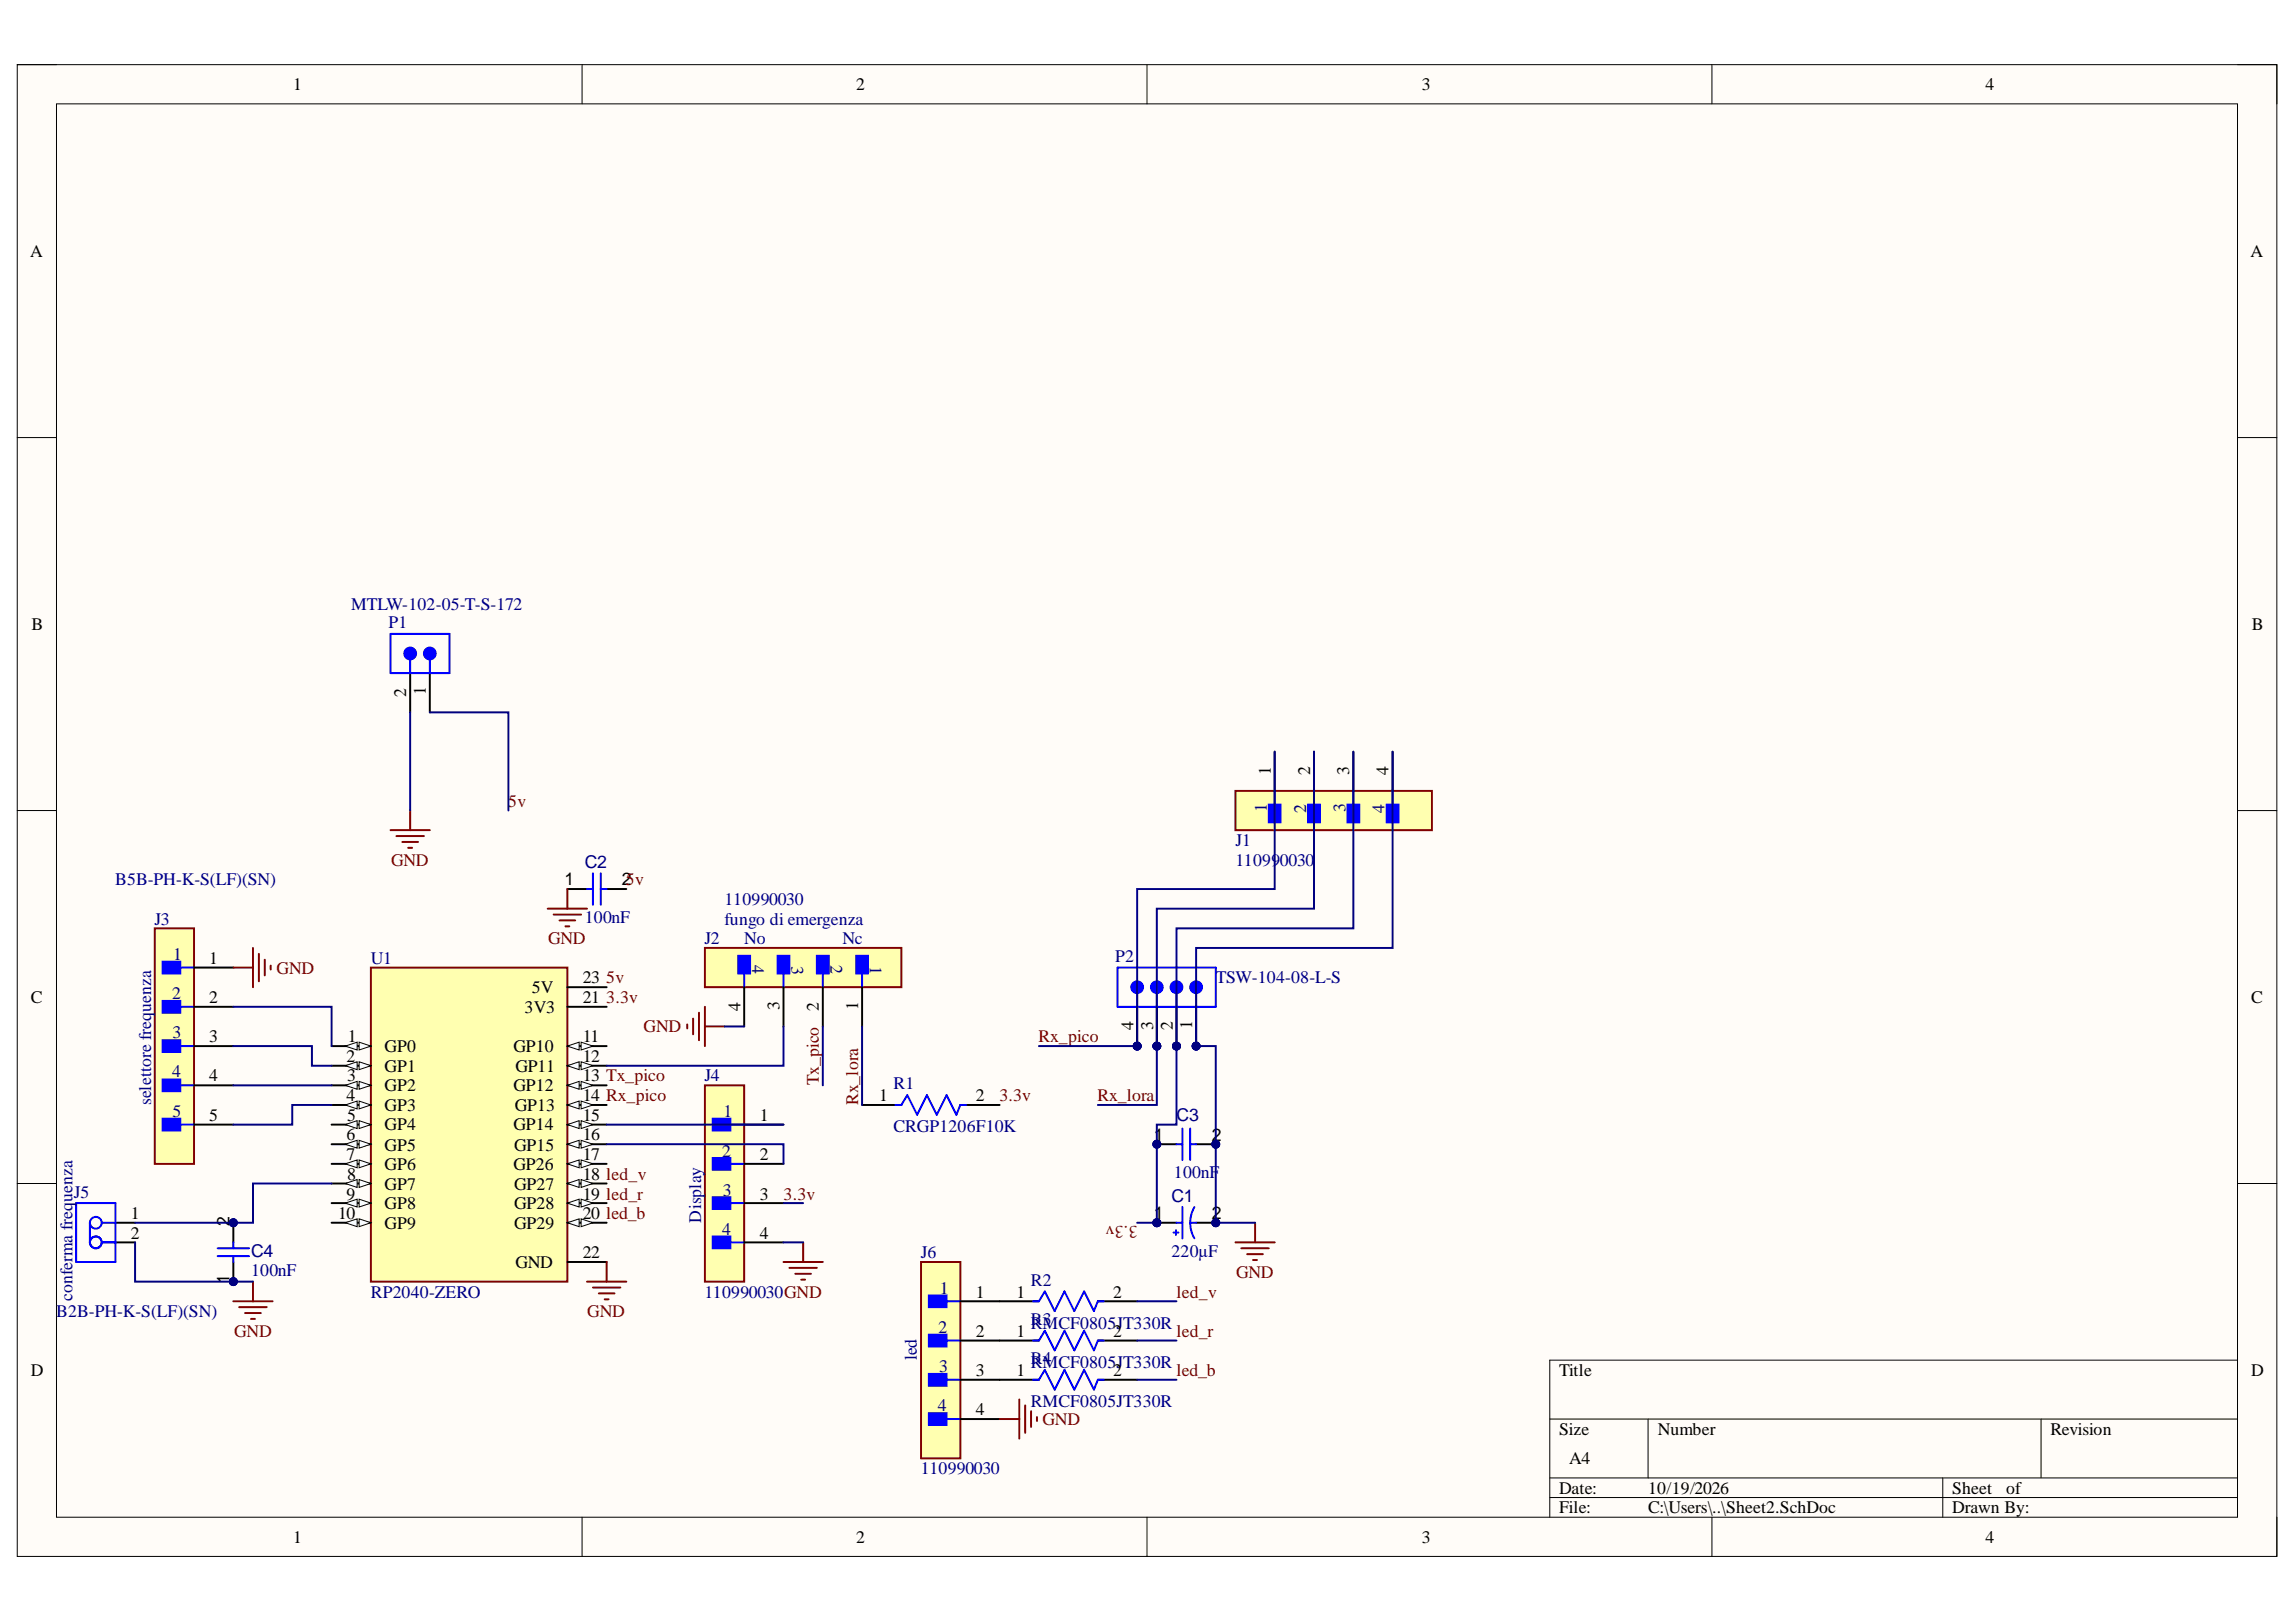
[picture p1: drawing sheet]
<svg xmlns="http://www.w3.org/2000/svg" width="297mm" height="210mm" viewBox="0 0 297 210" stroke-linecap="round" stroke-linejoin="round" font-family="sans-serif">
<defs><g id="words">
<g font-size="2.3">
<text x="37.9" y="11.7">1</text>
<text x="110.8" y="11.7">2</text>
<text x="183.9" y="11.7">3</text>
<text x="256.9" y="11.7">4</text>
<text x="3.9" y="33.3">A</text>
<text x="291.2" y="33.3">A</text>
<text x="4.1" y="81.5">B</text>
<text x="291.3" y="81.5">B</text>
<text x="55.1" y="90" transform="rotate(-90 55.1 90)">1</text>
<text x="52.5" y="90.2" transform="rotate(-90 52.5 90.2)">2</text>
<text x="164.4" y="100.3" transform="rotate(-90 164.4 100.3)">1</text>
<text x="169.5" y="100.3" transform="rotate(-90 169.5 100.3)">2</text>
<text x="174.6" y="100.3" transform="rotate(-90 174.6 100.3)">3</text>
<text x="179.6" y="100.3" transform="rotate(-90 179.6 100.3)">4</text>
<text x="73" y="114.6">1</text>
<text x="80.5" y="114.6">25v</text>
<text x="27.1" y="124.7">1</text>
<text x="4" y="129.8">C</text>
<text x="27.1" y="129.8">2</text>
<text x="67.9" y="131.1">3V3</text>
<text x="68.8" y="128.5">5V</text>
<text x="75.4" y="127.3">23</text>
<text x="75.4" y="129.8">21</text>
<text x="95.8" y="130.8" transform="rotate(-90 95.8 130.8)">4</text>
<text x="100.9" y="130.7" transform="rotate(-90 100.9 130.7)">3</text>
<text x="105.9" y="130.8" transform="rotate(-90 105.9 130.8)">2</text>
<text x="111" y="130.6" transform="rotate(-90 111 130.6)">1</text>
<text x="291.2" y="129.8">C</text>
<text x="27.1" y="134.9">3</text>
<text x="44.8" y="137.4">2</text>
<text x="45" y="134.9">1</text>
<text x="49.8" y="136.1">GP0</text>
<text x="66.4" y="136.1">GP10</text>
<text x="75.4" y="134.9">11</text>
<text x="75.4" y="137.4">12</text>
<text x="146.6" y="133.4" transform="rotate(-90 146.6 133.4)">4</text>
<text x="149.2" y="133.3" transform="rotate(-90 149.2 133.3)">3</text>
<text x="151.7" y="133.4" transform="rotate(-90 151.7 133.4)">2</text>
<text x="154.2" y="133.2" transform="rotate(-90 154.2 133.2)">1</text>
<text x="27.1" y="139.9">4</text>
<text x="44.8" y="142.5">4</text>
<text x="44.9" y="139.9">3</text>
<text x="49.8" y="138.7">GP1</text>
<text x="49.8" y="141.2">GP2</text>
<text x="49.8" y="143.8">GP3</text>
<text x="66.4" y="141.2">GP12</text>
<text x="66.6" y="143.8">GP13</text>
<text x="66.7" y="138.7">GP11</text>
<text x="75.4" y="139.9">13 Tx_pico</text>
<text x="75.4" y="142.5">14 Rx_pico</text>
<text x="113.7" y="142.5">1</text>
<text x="126.2" y="142.5">2</text>
<text x="27.1" y="145">5</text>
<text x="44.8" y="147.6">6</text>
<text x="44.9" y="145">5</text>
<text x="49.8" y="146.3">GP4</text>
<text x="49.8" y="148.9">GP5</text>
<text x="66.4" y="146.3">GP14</text>
<text x="66.5" y="148.9">GP15</text>
<text x="75.4" y="145">15</text>
<text x="75.4" y="147.6">16</text>
<text x="98.3" y="145">1</text>
<text x="149.3" y="147.6">1</text>
<text x="156.8" y="147.6">2</text>
<text x="44.8" y="150.2">7</text>
<text x="44.8" y="155.3">9</text>
<text x="44.9" y="152.7">8</text>
<text x="49.8" y="151.4">GP6</text>
<text x="49.8" y="154">GP7</text>
<text x="66.4" y="151.4">GP26</text>
<text x="66.5" y="154">GP27</text>
<text x="75.4" y="150.2">17</text>
<text x="75.4" y="152.7">18 led_v</text>
<text x="75.4" y="155.3">19 led_r</text>
<text x="98.3" y="150.2">2</text>
<text x="98.3" y="155.3">3</text>
<text x="16.9" y="160.3">2</text>
<text x="16.9" y="157.8">1</text>
<text x="29.7" y="158.7" transform="rotate(-90 29.7 158.7)">2</text>
<text x="43.7" y="157.8">10</text>
<text x="49.8" y="156.5">GP8</text>
<text x="49.8" y="159.1">GP9</text>
<text x="66.5" y="156.5">GP28</text>
<text x="66.5" y="159.1">GP29</text>
<text x="75.4" y="157.8">20 led_b</text>
<text x="98.3" y="160.3">4</text>
<text x="149.3" y="157.8">1</text>
<text x="156.8" y="157.8">2</text>
<text x="29.7" y="166.2" transform="rotate(-90 29.7 166.2)">1</text>
<text x="66.7" y="164.1">GND</text>
<text x="75.4" y="162.9">22</text>
<text x="126.2" y="167.9">1</text>
<text x="131.5" y="167.9">1</text>
<text x="144" y="167.9">2</text>
<text x="126.2" y="173">2</text>
<text x="131.5" y="173">1</text>
<text x="144" y="173">2</text>
<text x="4" y="178.1">D</text>
<text x="126.2" y="178.1">3</text>
<text x="131.5" y="178.1">1</text>
<text x="144" y="178.1">2</text>
<text x="201.7" y="178.1">Title</text>
<text x="291.2" y="178.1">D</text>
<text x="126.2" y="183.2">4</text>
<text x="201.7" y="185.7">Size</text>
<text x="214.5" y="185.7">Number</text>
<text x="265.3" y="185.7">Revision</text>
<text x="203" y="189.5">A4</text>
<text x="201.7" y="193.3">Date:</text>
<text x="201.7" y="195.8">File:</text>
<text x="213.2" y="193.3">10/19/2026</text>
<text x="213.2" y="195.8">C:\Users\..\Sheet2.SchDoc</text>
<text x="252.6" y="193.3">Sheet</text>
<text x="252.6" y="195.8">Drawn By:</text>
<text x="259.5" y="193.3">of</text>
<text x="37.9" y="199.6">1</text>
<text x="110.8" y="199.6">2</text>
<text x="183.9" y="199.6">3</text>
<text x="256.9" y="199.6">4</text>
</g>
<g font-size="2.3" fill="#000080">
<text x="45.4" y="79">MTLW-102-05-T-S-172</text>
<text x="50.3" y="81.3">P1</text>
<text x="163.9" y="105" transform="rotate(-90 163.9 105)">1</text>
<text x="169" y="105.2" transform="rotate(-90 169 105.2)">2</text>
<text x="174" y="105.1" transform="rotate(-90 174 105.1)">3</text>
<text x="179.1" y="105.2" transform="rotate(-90 179.1 105.2)">4</text>
<text x="75.6" y="112.3">C2</text>
<text x="159.8" y="109.5">J1</text>
<text x="159.8" y="112">110990030</text>
<text x="14.9" y="114.6">B5B-PH-K-S(LF)(SN)</text>
<text x="20" y="119.7">J3</text>
<text x="75.6" y="119.4">100nF</text>
<text x="93.8" y="117.1">110990030</text>
<text x="93.8" y="119.7">fungo di emergenza</text>
<text x="22.4" y="124.2">1</text>
<text x="48" y="124.7">U1</text>
<text x="91.1" y="122.2">J2</text>
<text x="96.3" y="122.2">No</text>
<text x="97.3" y="124.9" transform="rotate(90 97.3 124.9)">4</text>
<text x="102.4" y="125" transform="rotate(90 102.4 125)">3</text>
<text x="107.5" y="124.9" transform="rotate(90 107.5 124.9)">2</text>
<text x="109" y="122.2">Nc</text>
<text x="112.5" y="125.1" transform="rotate(90 112.5 125.1)">1</text>
<text x="144.3" y="124.5">P2</text>
<text x="22.3" y="129.3">2</text>
<text x="157.3" y="127.3">TSW-104-08-L-S</text>
<text x="22.3" y="134.4">3</text>
<text x="19.5" y="143" transform="rotate(-90 19.5 143)">selettore frequenza</text>
<text x="22.3" y="139.4">4</text>
<text x="91.1" y="139.9">J4</text>
<text x="115.6" y="141">R1</text>
<text x="22.3" y="144.5">5</text>
<text x="93.4" y="149.7">2</text>
<text x="93.6" y="144.5">1</text>
<text x="115.6" y="146.5">CRGP1206F10K</text>
<text x="152.2" y="145.1">C3</text>
<text x="9.6" y="155">J5</text>
<text x="93.5" y="154.7">3</text>
<text x="151.5" y="155.5">C1</text>
<text x="151.9" y="152.5">100nF</text>
<text x="90.7" y="158.2" transform="rotate(-90 90.7 158.2)">Display</text>
<text x="93.4" y="159.8">4</text>
<text x="32.5" y="165.1">100nF</text>
<text x="32.5" y="162.6">C4</text>
<text x="48" y="167.9">RP2040-ZERO</text>
<text x="91.1" y="167.9">110990030GND</text>
<text x="119.1" y="162.9">J6</text>
<text x="121.6" y="167.4">1</text>
<text x="133.4" y="166.4">R2</text>
<text x="151.5" y="162.6">220µF</text>
<text x="7.3" y="170.5">B2B-PH-K-S(LF)(SN)</text>
<text x="9.4" y="168.4" transform="rotate(-90 9.4 168.4)">conferma frequenza</text>
<text x="121.4" y="172.5">2</text>
<text x="133.4" y="172">RMCF0805JT330R</text>
<text x="133.4" y="171.5">R3</text>
<text x="118.6" y="176.1" transform="rotate(-90 118.6 176.1)">led</text>
<text x="121.5" y="177.6">3</text>
<text x="133.4" y="177.1">RMCF0805JT330R</text>
<text x="133.4" y="176.6">R4</text>
<text x="121.3" y="182.6">4</text>
<text x="133.4" y="182.1">RMCF0805JT330R</text>
<text x="119.1" y="190.8">110990030</text>
</g>
<g font-size="2.3" fill="#800000">
<text x="65.7" y="104.4">5v</text>
<text x="50.6" y="112">GND</text>
<text x="35.8" y="126">GND</text>
<text x="70.9" y="122.2">GND</text>
<text x="78.4" y="127.3">5v</text>
<text x="78.4" y="129.8">3.3v</text>
<text x="83.3" y="133.6">GND</text>
<text x="134.4" y="134.9">Rx_pico</text>
<text x="105.9" y="140.5" transform="rotate(-90 105.9 140.5)">Tx_pico</text>
<text x="111" y="143" transform="rotate(-90 111 143)">Rx_lora</text>
<text x="129.3" y="142.5">3.3v</text>
<text x="142" y="142.5">Rx_lora</text>
<text x="101.4" y="155.3">3.3v</text>
<text x="147.1" y="158.7" transform="rotate(-180 147.1 158.7)">3.3v</text>
<text x="152.2" y="167.9">led_v</text>
<text x="159.9" y="165.4">GND</text>
<text x="30.3" y="173">GND</text>
<text x="76" y="170.5">GND</text>
<text x="152.2" y="173">led_r</text>
<text x="152.2" y="178.1">led_b</text>
<text x="134.9" y="184.4">GND</text>
</g>
</g></defs>
<path d="M2.2 8.4h292.4v193h-292.4z" fill-rule="evenodd" fill="#fffcf8"/>
<path d="M2.2 8.4h292.4v193h-292.4z" fill="none" stroke="#000" stroke-width=".13"/>
<path d="M7.3 13.4h282.2v182.9h-282.2z" fill-rule="evenodd" fill="#fffcf8"/>
<g fill="none" stroke="#000" stroke-width=".13">
<path d="M2.2 8.4h5.1M7.3 13.4h282.2v182.9h-282.2zM75.3 8.4v5M148.4 8.4v5M221.5 8.4v5M289.5 8.4h5.1v5M2.2 56.6h5.1M289.5 56.6h5.1M2.2 104.9h5.1M289.5 104.9h5.1M2.2 153.2h5.1M289.5 153.2h5.1"/>
<path d="M289.5 176h-89v20.3M75.3 196.3v5.1M148.4 196.3v5.1M200.5 183.6h89M200.5 191.3h89M200.5 193.8h89M213.2 183.6v7.7M221.5 196.3v5.1M251.3 191.3v5M264.1 183.6v7.7M294.6 196.3v5.1"/>
</g>
<path d="M48 125.2h25.4v40.7h-25.4z" fill-rule="evenodd" fill="#ffffb0"/>
<path d="M48 125.2h25.4v40.7h-25.4z" fill="none" stroke="#800000" stroke-width=".25"/>
<path d="M42.9 135.4h5.1" fill="none" stroke="#000" stroke-width=".25"/>
<path d="M46.5 134.9l1.5 .5-1.5 .5z" fill="#f8fcff"/>
<path d="M46.5 134.9l1.5 .5-1.5 .5z" fill="none" stroke="#000" stroke-width=".13"/>
<path d="M44.7 135.4l1.5-.5v1z" fill="#f8fcff"/>
<path d="M44.7 135.4l1.5-.5v1z" fill="none" stroke="#000" stroke-width=".13"/>
<path d="M42.9 137.9h5.1" fill="none" stroke="#000" stroke-width=".25"/>
<path d="M46.5 137.4l1.5 .5-1.5 .5z" fill="#f8fcff"/>
<path d="M46.5 137.4l1.5 .5-1.5 .5z" fill="none" stroke="#000" stroke-width=".13"/>
<path d="M44.7 137.9l1.5-.5v1z" fill="#f8fcff"/>
<path d="M44.7 137.9l1.5-.5v1z" fill="none" stroke="#000" stroke-width=".13"/>
<path d="M42.9 140.5h5.1" fill="none" stroke="#000" stroke-width=".25"/>
<path d="M46.5 139.9l1.5 .6-1.5 .5z" fill="#f8fcff"/>
<path d="M46.5 139.9l1.5 .6-1.5 .5z" fill="none" stroke="#000" stroke-width=".13"/>
<path d="M44.7 140.5l1.5-.6v1.1z" fill="#f8fcff"/>
<path d="M44.7 140.5l1.5-.6v1.1z" fill="none" stroke="#000" stroke-width=".13"/>
<path d="M42.9 143h5.1" fill="none" stroke="#000" stroke-width=".25"/>
<path d="M46.5 142.5l1.5 .5-1.5 .5z" fill="#f8fcff"/>
<path d="M46.5 142.5l1.5 .5-1.5 .5z" fill="none" stroke="#000" stroke-width=".13"/>
<path d="M44.7 143l1.5-.5v1z" fill="#f8fcff"/>
<path d="M44.7 143l1.5-.5v1z" fill="none" stroke="#000" stroke-width=".13"/>
<path d="M42.9 145.5h5.1" fill="none" stroke="#000" stroke-width=".25"/>
<path d="M46.5 145l1.5 .5-1.5 .5z" fill="#f8fcff"/>
<path d="M46.5 145l1.5 .5-1.5 .5z" fill="none" stroke="#000" stroke-width=".13"/>
<path d="M44.7 145.5l1.5-.5v1z" fill="#f8fcff"/>
<path d="M44.7 145.5l1.5-.5v1z" fill="none" stroke="#000" stroke-width=".13"/>
<path d="M42.9 148.1h5.1" fill="none" stroke="#000" stroke-width=".25"/>
<path d="M46.5 147.6l1.5 .5-1.5 .5z" fill="#f8fcff"/>
<path d="M46.5 147.6l1.5 .5-1.5 .5z" fill="none" stroke="#000" stroke-width=".13"/>
<path d="M44.7 148.1l1.5-.5v1z" fill="#f8fcff"/>
<path d="M44.7 148.1l1.5-.5v1z" fill="none" stroke="#000" stroke-width=".13"/>
<path d="M42.9 150.6h5.1" fill="none" stroke="#000" stroke-width=".25"/>
<path d="M46.5 150.1l1.5 .5-1.5 .5z" fill="#f8fcff"/>
<path d="M46.5 150.1l1.5 .5-1.5 .5z" fill="none" stroke="#000" stroke-width=".13"/>
<path d="M44.7 150.6l1.5-.5v1z" fill="#f8fcff"/>
<path d="M44.7 150.6l1.5-.5v1z" fill="none" stroke="#000" stroke-width=".13"/>
<path d="M42.9 153.2h5.1" fill="none" stroke="#000" stroke-width=".25"/>
<path d="M46.5 152.6l1.5 .6-1.5 .5z" fill="#f8fcff"/>
<path d="M46.5 152.6l1.5 .6-1.5 .5z" fill="none" stroke="#000" stroke-width=".13"/>
<path d="M44.7 153.2l1.5-.6v1.1z" fill="#f8fcff"/>
<path d="M44.7 153.2l1.5-.6v1.1z" fill="none" stroke="#000" stroke-width=".13"/>
<path d="M42.9 155.7h5.1" fill="none" stroke="#000" stroke-width=".25"/>
<path d="M46.5 155.2l1.5 .5-1.5 .5z" fill="#f8fcff"/>
<path d="M46.5 155.2l1.5 .5-1.5 .5z" fill="none" stroke="#000" stroke-width=".13"/>
<path d="M44.7 155.7l1.5-.5v1z" fill="#f8fcff"/>
<path d="M44.7 155.7l1.5-.5v1z" fill="none" stroke="#000" stroke-width=".13"/>
<path d="M42.9 158.2h5.1" fill="none" stroke="#000" stroke-width=".25"/>
<path d="M46.5 157.7l1.5 .5-1.5 .5z" fill="#f8fcff"/>
<path d="M46.5 157.7l1.5 .5-1.5 .5z" fill="none" stroke="#000" stroke-width=".13"/>
<path d="M44.7 158.2l1.5-.5v1z" fill="#f8fcff"/>
<path d="M44.7 158.2l1.5-.5v1z" fill="none" stroke="#000" stroke-width=".13"/>
<path d="M73.4 127.8h5.1M73.4 130.3h5.1M73.4 135.4h5.1" fill="none" stroke="#000" stroke-width=".25"/>
<path d="M73.4 135.4l1.5-.5v1z" fill="#f8fcff"/>
<path d="M73.4 135.4l1.5-.5v1z" fill="none" stroke="#000" stroke-width=".13"/>
<path d="M75.2 134.9l1.5 .5-1.5 .5z" fill="#f8fcff"/>
<path d="M75.2 134.9l1.5 .5-1.5 .5z" fill="none" stroke="#000" stroke-width=".13"/>
<path d="M73.4 137.9h5.1" fill="none" stroke="#000" stroke-width=".25"/>
<path d="M73.4 137.9l1.5-.5v1z" fill="#f8fcff"/>
<path d="M73.4 137.9l1.5-.5v1z" fill="none" stroke="#000" stroke-width=".13"/>
<path d="M75.2 137.4l1.5 .5-1.5 .5z" fill="#f8fcff"/>
<path d="M75.2 137.4l1.5 .5-1.5 .5z" fill="none" stroke="#000" stroke-width=".13"/>
<path d="M73.4 140.5h5.1" fill="none" stroke="#000" stroke-width=".25"/>
<path d="M73.4 140.5l1.5-.6v1.1z" fill="#f8fcff"/>
<path d="M73.4 140.5l1.5-.6v1.1z" fill="none" stroke="#000" stroke-width=".13"/>
<path d="M75.2 139.9l1.5 .6-1.5 .5z" fill="#f8fcff"/>
<path d="M75.2 139.9l1.5 .6-1.5 .5z" fill="none" stroke="#000" stroke-width=".13"/>
<path d="M73.4 143h5.1" fill="none" stroke="#000" stroke-width=".25"/>
<path d="M73.4 143l1.5-.5v1z" fill="#f8fcff"/>
<path d="M73.4 143l1.5-.5v1z" fill="none" stroke="#000" stroke-width=".13"/>
<path d="M75.2 142.5l1.5 .5-1.5 .5z" fill="#f8fcff"/>
<path d="M75.2 142.5l1.5 .5-1.5 .5z" fill="none" stroke="#000" stroke-width=".13"/>
<path d="M73.4 145.5h5.1" fill="none" stroke="#000" stroke-width=".25"/>
<path d="M73.4 145.5l1.5-.5v1z" fill="#f8fcff"/>
<path d="M73.4 145.5l1.5-.5v1z" fill="none" stroke="#000" stroke-width=".13"/>
<path d="M75.2 145l1.5 .5-1.5 .5z" fill="#f8fcff"/>
<path d="M75.2 145l1.5 .5-1.5 .5z" fill="none" stroke="#000" stroke-width=".13"/>
<path d="M73.4 148.1h5.1" fill="none" stroke="#000" stroke-width=".25"/>
<path d="M73.4 148.1l1.5-.5v1z" fill="#f8fcff"/>
<path d="M73.4 148.1l1.5-.5v1z" fill="none" stroke="#000" stroke-width=".13"/>
<path d="M75.2 147.6l1.5 .5-1.5 .5z" fill="#f8fcff"/>
<path d="M75.2 147.6l1.5 .5-1.5 .5z" fill="none" stroke="#000" stroke-width=".13"/>
<path d="M73.4 150.6h5.1" fill="none" stroke="#000" stroke-width=".25"/>
<path d="M73.4 150.6l1.5-.5v1z" fill="#f8fcff"/>
<path d="M73.4 150.6l1.5-.5v1z" fill="none" stroke="#000" stroke-width=".13"/>
<path d="M75.2 150.1l1.5 .5-1.5 .5z" fill="#f8fcff"/>
<path d="M75.2 150.1l1.5 .5-1.5 .5z" fill="none" stroke="#000" stroke-width=".13"/>
<path d="M73.4 153.2h5.1" fill="none" stroke="#000" stroke-width=".25"/>
<path d="M73.4 153.2l1.5-.6v1.1z" fill="#f8fcff"/>
<path d="M73.4 153.2l1.5-.6v1.1z" fill="none" stroke="#000" stroke-width=".13"/>
<path d="M75.2 152.6l1.5 .6-1.5 .5z" fill="#f8fcff"/>
<path d="M75.2 152.6l1.5 .6-1.5 .5z" fill="none" stroke="#000" stroke-width=".13"/>
<path d="M73.4 155.7h5.1" fill="none" stroke="#000" stroke-width=".25"/>
<path d="M73.4 155.7l1.5-.5v1z" fill="#f8fcff"/>
<path d="M73.4 155.7l1.5-.5v1z" fill="none" stroke="#000" stroke-width=".13"/>
<path d="M75.2 155.2l1.5 .5-1.5 .5z" fill="#f8fcff"/>
<path d="M75.2 155.2l1.5 .5-1.5 .5z" fill="none" stroke="#000" stroke-width=".13"/>
<path d="M73.4 158.2h5.1" fill="none" stroke="#000" stroke-width=".25"/>
<path d="M73.4 158.2l1.5-.5v1z" fill="#f8fcff"/>
<path d="M73.4 158.2l1.5-.5v1z" fill="none" stroke="#000" stroke-width=".13"/>
<path d="M75.2 157.7l1.5 .5-1.5 .5z" fill="#f8fcff"/>
<path d="M75.2 157.7l1.5 .5-1.5 .5z" fill="none" stroke="#000" stroke-width=".13"/>
<path d="M73.4 163.3h5.1" fill="none" stroke="#000" stroke-width=".25"/>
<circle cx="154.7" cy="135.4" r=".51" fill="#000080"/>
<circle cx="154.7" cy="135.4" r=".51" fill="none" stroke="#000080" stroke-width=".13"/>
<circle cx="152.2" cy="135.4" r=".51" fill="#000080"/>
<circle cx="152.2" cy="135.4" r=".51" fill="none" stroke="#000080" stroke-width=".13"/>
<circle cx="149.7" cy="135.4" r=".51" fill="#000080"/>
<circle cx="149.7" cy="135.4" r=".51" fill="none" stroke="#000080" stroke-width=".13"/>
<circle cx="147.1" cy="135.4" r=".51" fill="#000080"/>
<circle cx="147.1" cy="135.4" r=".51" fill="none" stroke="#000080" stroke-width=".13"/>
<path d="M154.7 130.3v5.1" fill="none" stroke="#000" stroke-width=".25"/>
<circle cx="154.7" cy="135.4" r=".51" fill="#000080"/>
<circle cx="154.7" cy="135.4" r=".51" fill="none" stroke="#000080" stroke-width=".13"/>
<path d="M152.2 130.3v5.1" fill="none" stroke="#000" stroke-width=".25"/>
<circle cx="152.2" cy="135.4" r=".51" fill="#000080"/>
<circle cx="152.2" cy="135.4" r=".51" fill="none" stroke="#000080" stroke-width=".13"/>
<path d="M149.7 130.3v5.1" fill="none" stroke="#000" stroke-width=".25"/>
<circle cx="149.7" cy="135.4" r=".51" fill="#000080"/>
<circle cx="149.7" cy="135.4" r=".51" fill="none" stroke="#000080" stroke-width=".13"/>
<path d="M147.1 130.3v5.1" fill="none" stroke="#000" stroke-width=".25"/>
<circle cx="147.1" cy="135.4" r=".51" fill="#000080"/>
<circle cx="147.1" cy="135.4" r=".51" fill="none" stroke="#000080" stroke-width=".13"/>
<path d="M154.7 128.5v1.8" fill="none" stroke="#00f" stroke-width=".25"/>
<circle cx="154.7" cy="127.8" r=".76" fill="#00f"/>
<g fill="none" stroke="#00f" stroke-width=".25">
<path d="M144.6 125.2h12.7v5.1h-12.7zM152.2 128.5v1.8"/>
<circle cx="154.7" cy="127.8" r=".76"/>
</g>
<circle cx="152.2" cy="127.8" r=".76" fill="#00f"/>
<g fill="none" stroke="#00f" stroke-width=".25">
<path d="M147.1 128.5v1.8M149.7 128.5v1.8"/>
<circle cx="152.2" cy="127.8" r=".76"/>
</g>
<circle cx="149.7" cy="127.8" r=".76" fill="#00f"/>
<circle cx="149.7" cy="127.8" r=".76" fill="none" stroke="#00f" stroke-width=".25"/>
<circle cx="147.1" cy="127.8" r=".76" fill="#00f"/>
<circle cx="147.1" cy="127.8" r=".76" fill="none" stroke="#00f" stroke-width=".25"/>
<path d="M162.4 158.2v2.6M75.9 165.9h5.1M76.7 166.6h3.6M77.5 167.4h2M78.2 168.1h.5M78.5 163.3v2.6M159.8 160.8h5.1M160.6 161.5h3.5M161.4 162.3h2M162.1 163.1h.5" fill="none" stroke="#800000" stroke-width=".25"/>
<circle cx="149.7" cy="148.1" r=".51" fill="#000080"/>
<circle cx="149.7" cy="148.1" r=".51" fill="none" stroke="#000080" stroke-width=".13"/>
<circle cx="157.3" cy="148.1" r=".51" fill="#000080"/>
<circle cx="157.3" cy="148.1" r=".51" fill="none" stroke="#000080" stroke-width=".13"/>
<path d="M149.7 148.1h2.5" fill="none" stroke="#000" stroke-width=".25"/>
<circle cx="149.7" cy="148.1" r=".51" fill="#000080"/>
<circle cx="149.7" cy="148.1" r=".51" fill="none" stroke="#000080" stroke-width=".13"/>
<path d="M154.7 148.1h2.6" fill="none" stroke="#000" stroke-width=".25"/>
<circle cx="157.3" cy="148.1" r=".51" fill="#000080"/>
<circle cx="157.3" cy="148.1" r=".51" fill="none" stroke="#000080" stroke-width=".13"/>
<path d="M55.6 85.3v1.8M152.2 148.1h.8M153 146v4.1M154 146v4.1M154 148.1h.7" fill="none" stroke="#00f" stroke-width=".25"/>
<circle cx="55.6" cy="84.6" r=".76" fill="#00f"/>
<g fill="none" stroke="#00f" stroke-width=".25">
<path d="M53.1 85.3v1.8"/>
<circle cx="55.6" cy="84.6" r=".76"/>
</g>
<circle cx="53.1" cy="84.6" r=".76" fill="#00f"/>
<g fill="none" stroke="#00f" stroke-width=".25">
<path d="M50.5 82h7.7v5.1h-7.7zM75.9 115h.8M76.7 113v4.1M77.7 113v4.1M77.7 115h.8"/>
<circle cx="53.1" cy="84.6" r=".76"/>
</g>
<path d="M53.1 87.1v5.1M55.6 87.1v5.1M73.4 115h2.5M78.5 115h2.5" fill="none" stroke="#000" stroke-width=".25"/>
<path d="M50.5 107.4h5.1M51.3 108.2h3.5M52 109h2.1M52.8 109.7h.5M53.1 104.9v2.5M70.9 117.6h5M71.6 118.4h3.6M72.4 119.1h2M73.1 119.9h.6M73.4 115v2.6" fill="none" stroke="#800000" stroke-width=".25"/>
<path d="M91.2 122.7h25.4v5.1h-25.4z" fill-rule="evenodd" fill="#ffffb0"/>
<path d="M91.2 122.7h25.4v5.1h-25.4z" fill="none" stroke="#800000" stroke-width=".25"/>
<path d="M110.8 123.7h1.5v2.3h-1.5z" fill-rule="evenodd" fill="#00f"/>
<path d="M110.8 123.7h1.5v2.3h-1.5zM111.5 126v1.8" fill="none" stroke="#00f" stroke-width=".25"/>
<path d="M105.7 123.7h1.5v2.3h-1.5z" fill-rule="evenodd" fill="#00f"/>
<path d="M105.7 123.7h1.5v2.3h-1.5zM106.4 126v1.8" fill="none" stroke="#00f" stroke-width=".25"/>
<path d="M100.6 123.7h1.5v2.3h-1.5z" fill-rule="evenodd" fill="#00f"/>
<path d="M100.6 123.7h1.5v2.3h-1.5zM101.4 126v1.8" fill="none" stroke="#00f" stroke-width=".25"/>
<path d="M95.5 123.7h1.5v2.3h-1.5z" fill-rule="evenodd" fill="#00f"/>
<path d="M95.5 123.7h1.5v2.3h-1.5zM96.3 126v1.8M115.9 143h.7l.8-1.3 1.2 2.6 1.3-2.6 1.3 2.6 1.3-2.6 1.2 2.6 .5-1.3h.8" fill="none" stroke="#00f" stroke-width=".25"/>
<path d="M96.3 127.8v5M101.4 127.8v5M106.4 127.8v5M111.5 127.8v5M111.5 143h5.1M124.2 143h5.1" fill="none" stroke="#000" stroke-width=".25"/>
<path d="M88.9 132.6v.5M89.7 131.8v2M90.4 131.1v3.5M91.2 130.3v5.1M91.2 132.8h2.5" fill="none" stroke="#800000" stroke-width=".25"/>
<path d="M91.2 140.5h5.1v25.4h-5.1z" fill-rule="evenodd" fill="#ffffb0"/>
<path d="M91.2 140.5h5.1v25.4h-5.1z" fill="none" stroke="#800000" stroke-width=".25"/>
<path d="M92.2 144.8h2.3v1.5h-2.3z" fill-rule="evenodd" fill="#00f"/>
<path d="M92.2 144.8h2.3v1.5h-2.3zM94.5 145.5h1.8" fill="none" stroke="#00f" stroke-width=".25"/>
<path d="M92.2 149.9h2.3v1.5h-2.3z" fill-rule="evenodd" fill="#00f"/>
<path d="M92.2 149.9h2.3v1.5h-2.3zM94.5 150.6h1.8" fill="none" stroke="#00f" stroke-width=".25"/>
<path d="M92.2 154.9h2.3v1.6h-2.3z" fill-rule="evenodd" fill="#00f"/>
<path d="M92.2 154.9h2.3v1.6h-2.3zM94.5 155.7h1.8" fill="none" stroke="#00f" stroke-width=".25"/>
<path d="M92.2 160h2.3v1.5h-2.3z" fill-rule="evenodd" fill="#00f"/>
<path d="M92.2 160h2.3v1.5h-2.3zM94.5 160.8h1.8" fill="none" stroke="#00f" stroke-width=".25"/>
<path d="M96.3 145.5h5.1M96.3 150.6h5.1M96.3 155.7h5.1M96.3 160.8h5.1" fill="none" stroke="#000" stroke-width=".25"/>
<path d="M101.4 163.3h5M102.1 164.1h3.6M102.9 164.8h2M103.7 165.6h.5M103.9 160.8v2.5" fill="none" stroke="#800000" stroke-width=".25"/>
<path d="M20 120.1h5.1v30.5h-5.1z" fill-rule="evenodd" fill="#ffffb0"/>
<path d="M20 120.1h5.1v30.5h-5.1z" fill="none" stroke="#800000" stroke-width=".25"/>
<path d="M21 124.5h2.3v1.5h-2.3z" fill-rule="evenodd" fill="#00f"/>
<path d="M21 124.5h2.3v1.5h-2.3zM23.3 125.2h1.8" fill="none" stroke="#00f" stroke-width=".25"/>
<path d="M21 129.5h2.3v1.6h-2.3z" fill-rule="evenodd" fill="#00f"/>
<path d="M21 129.5h2.3v1.6h-2.3zM23.3 130.3h1.8" fill="none" stroke="#00f" stroke-width=".25"/>
<path d="M21 134.6h2.3v1.5h-2.3z" fill-rule="evenodd" fill="#00f"/>
<path d="M21 134.6h2.3v1.5h-2.3zM23.3 135.4h1.8" fill="none" stroke="#00f" stroke-width=".25"/>
<path d="M21 139.7h2.3v1.5h-2.3z" fill-rule="evenodd" fill="#00f"/>
<path d="M21 139.7h2.3v1.5h-2.3zM23.3 140.5h1.8" fill="none" stroke="#00f" stroke-width=".25"/>
<path d="M21 144.8h2.3v1.5h-2.3z" fill-rule="evenodd" fill="#00f"/>
<g fill="none" stroke="#00f" stroke-width=".25">
<path d="M9.9 155.7h5v7.6h-5zM11.6 158.2v2.6M13.2 158.2h1.7M21 144.8h2.3v1.5h-2.3zM23.3 145.5h1.8M13.2 160.8h1.7"/>
<circle cx="12.4" cy="158.2" r=".76"/>
<circle cx="12.4" cy="160.8" r=".76"/>
</g>
<path d="M25.1 125.2h5.1M25.1 130.3h5.1M25.1 135.4h5.1M14.9 158.2h2.6M25.1 140.5h5.1M25.1 145.5h5.1M14.9 160.8h2.6" fill="none" stroke="#000" stroke-width=".25"/>
<path d="M30.2 125.2h2.5M32.7 122.7v5.1M33.5 123.4v3.6M34.3 124.2v2M35 125v.5M30.2 168.4h5.1M30.9 169.2h3.6M31.7 169.9h2M32.5 170.7h.5M32.7 165.9v2.5" fill="none" stroke="#800000" stroke-width=".25"/>
<circle cx="30.2" cy="165.9" r=".51" fill="#000080"/>
<circle cx="30.2" cy="165.9" r=".51" fill="none" stroke="#000080" stroke-width=".13"/>
<circle cx="30.2" cy="158.2" r=".51" fill="#000080"/>
<circle cx="30.2" cy="158.2" r=".51" fill="none" stroke="#000080" stroke-width=".13"/>
<path d="M30.2 163.3v2.6" fill="none" stroke="#000" stroke-width=".25"/>
<circle cx="30.2" cy="165.9" r=".51" fill="#000080"/>
<circle cx="30.2" cy="165.9" r=".51" fill="none" stroke="#000080" stroke-width=".13"/>
<path d="M30.2 158.2v2.6" fill="none" stroke="#000" stroke-width=".25"/>
<circle cx="30.2" cy="158.2" r=".51" fill="#000080"/>
<circle cx="30.2" cy="158.2" r=".51" fill="none" stroke="#000080" stroke-width=".13"/>
<path d="M28.2 161.5h4M28.2 162.6h4M30.2 160.8v.7M30.2 162.6v.7" fill="none" stroke="#00f" stroke-width=".25"/>
<path d="M119.2 163.3h5v25.4h-5z" fill-rule="evenodd" fill="#ffffb0"/>
<path d="M119.2 163.3h5v25.4h-5z" fill="none" stroke="#800000" stroke-width=".25"/>
<path d="M120.2 167.6h2.3v1.6h-2.3z" fill-rule="evenodd" fill="#00f"/>
<path d="M120.2 167.6h2.3v1.6h-2.3zM122.5 168.4h1.7" fill="none" stroke="#00f" stroke-width=".25"/>
<path d="M120.2 172.7h2.3v1.5h-2.3z" fill-rule="evenodd" fill="#00f"/>
<path d="M120.2 172.7h2.3v1.5h-2.3zM122.5 173.5h1.7" fill="none" stroke="#00f" stroke-width=".25"/>
<path d="M120.2 177.8h2.3v1.5h-2.3z" fill-rule="evenodd" fill="#00f"/>
<path d="M120.2 177.8h2.3v1.5h-2.3zM122.5 178.6h1.7" fill="none" stroke="#00f" stroke-width=".25"/>
<path d="M120.2 182.9h2.3v1.5h-2.3z" fill-rule="evenodd" fill="#00f"/>
<path d="M133.6 168.4h.8l.8-1.3 1.2 2.6 1.3-2.6 1.3 2.6 1.3-2.6 1.2 2.6 .5-1.3h.8M133.6 173.5h.8l.8-1.3 1.2 2.6 1.3-2.6 1.3 2.6 1.3-2.6 1.2 2.6 .5-1.3h.8M133.6 178.6h.8l.8-1.3 1.2 2.5 1.3-2.5 1.3 2.5 1.3-2.5 1.2 2.5 .5-1.2h.8M120.2 182.9h2.3v1.5h-2.3zM122.5 183.6h1.7" fill="none" stroke="#00f" stroke-width=".25"/>
<path d="M124.2 168.4h10.2M124.2 173.5h10.2M124.2 178.6h10.2M142 168.4h5.1M142 173.5h5.1M142 178.6h5.1M124.2 183.6h5.1" fill="none" stroke="#000" stroke-width=".25"/>
<path d="M129.3 183.6h2.6M131.9 181.1v5.1M132.6 181.9v3.5M133.4 182.6v2.1M134.2 183.4v.5" fill="none" stroke="#800000" stroke-width=".25"/>
<path d="M159.8 102.4h25.4v5h-25.4z" fill-rule="evenodd" fill="#ffffb0"/>
<path d="M159.8 102.4h25.4v5h-25.4z" fill="none" stroke="#800000" stroke-width=".25"/>
<path d="M164.1 104.1h1.6v2.3h-1.6z" fill-rule="evenodd" fill="#00f"/>
<path d="M164.1 104.1h1.6v2.3h-1.6zM164.9 102.4v1.7" fill="none" stroke="#00f" stroke-width=".25"/>
<path d="M169.2 104.1h1.6v2.3h-1.6z" fill-rule="evenodd" fill="#00f"/>
<path d="M169.2 104.1h1.6v2.3h-1.6zM170 102.4v1.7" fill="none" stroke="#00f" stroke-width=".25"/>
<path d="M174.3 104.1h1.5v2.3h-1.5z" fill-rule="evenodd" fill="#00f"/>
<path d="M174.3 104.1h1.5v2.3h-1.5zM175.1 102.4v1.7" fill="none" stroke="#00f" stroke-width=".25"/>
<path d="M179.4 104.1h1.5v2.3h-1.5z" fill-rule="evenodd" fill="#00f"/>
<path d="M179.4 104.1h1.5v2.3h-1.5zM180.2 102.4v1.7" fill="none" stroke="#00f" stroke-width=".25"/>
<path d="M164.9 97.3v5.1M170 97.3v5.1M175.1 97.3v5.1M180.2 97.3v5.1" fill="none" stroke="#000" stroke-width=".25"/>
<circle cx="149.7" cy="158.2" r=".51" fill="#000080"/>
<circle cx="149.7" cy="158.2" r=".51" fill="none" stroke="#000080" stroke-width=".13"/>
<circle cx="157.3" cy="158.2" r=".51" fill="#000080"/>
<circle cx="157.3" cy="158.2" r=".51" fill="none" stroke="#000080" stroke-width=".13"/>
<path d="M149.7 158.2h2.5" fill="none" stroke="#000" stroke-width=".25"/>
<circle cx="149.7" cy="158.2" r=".51" fill="#000080"/>
<circle cx="149.7" cy="158.2" r=".51" fill="none" stroke="#000080" stroke-width=".13"/>
<path d="M154.7 158.2h2.6" fill="none" stroke="#000" stroke-width=".25"/>
<circle cx="157.3" cy="158.2" r=".51" fill="#000080"/>
<circle cx="157.3" cy="158.2" r=".51" fill="none" stroke="#000080" stroke-width=".13"/>
<path d="M151.8 159.5h.7M152.1 159.2v.6M152.2 158.2h.8M153 156.2v4.1M154 158.2l.1 .9 .4 1.2M154 158.2h.7M154.5 156.2l-.4 1.2-.1 .8" fill="none" stroke="#00f" stroke-width=".25"/>
<path d="M154.7 135.4h2.6v22.8h5.1" fill="none" stroke="#000080" stroke-width=".25"/>
<circle cx="157.3" cy="158.2" r=".51" fill="#000080"/>
<circle cx="157.3" cy="158.2" r=".51" fill="none" stroke="#000080" stroke-width=".13"/>
<circle cx="157.3" cy="148.1" r=".51" fill="#000080"/>
<circle cx="157.3" cy="148.1" r=".51" fill="none" stroke="#000080" stroke-width=".13"/>
<circle cx="154.7" cy="135.4" r=".51" fill="#000080"/>
<circle cx="154.7" cy="135.4" r=".51" fill="none" stroke="#000080" stroke-width=".13"/>
<path d="M55.6 92.2h10.2v12.7M134.4 135.4h12.7" fill="none" stroke="#000080" stroke-width=".25"/>
<circle cx="147.1" cy="135.4" r=".51" fill="#000080"/>
<circle cx="147.1" cy="135.4" r=".51" fill="none" stroke="#000080" stroke-width=".13"/>
<path d="M149.7 135.4v7.6h-7.7" fill="none" stroke="#000080" stroke-width=".25"/>
<circle cx="149.7" cy="135.4" r=".51" fill="#000080"/>
<circle cx="149.7" cy="135.4" r=".51" fill="none" stroke="#000080" stroke-width=".13"/>
<path d="M30.2 130.3h12.7v5.1M30.2 135.4h10.2v2.5h2.5M93.7 132.8h2.6M101.4 132.8v5.1h-22.9M106.4 132.8v7.7M111.5 132.8v10.2M30.2 140.5h12.7M42.9 143h-5.1v2.5h-7.6M17.5 160.8v5.1h15.2" fill="none" stroke="#000080" stroke-width=".25"/>
<circle cx="30.2" cy="165.9" r=".51" fill="#000080"/>
<circle cx="30.2" cy="165.9" r=".51" fill="none" stroke="#000080" stroke-width=".13"/>
<path d="M42.9 153.2h-10.2v5h-15.2" fill="none" stroke="#000080" stroke-width=".25"/>
<circle cx="30.2" cy="158.2" r=".51" fill="#000080"/>
<circle cx="30.2" cy="158.2" r=".51" fill="none" stroke="#000080" stroke-width=".13"/>
<path d="M180.2 97.3v25.4h-25.5v12.7M147.1 168.4h5.1M147.1 178.6h5.1M147.1 173.5h5.1" fill="none" stroke="#000080" stroke-width=".25"/>
<circle cx="154.7" cy="135.4" r=".51" fill="#000080"/>
<circle cx="154.7" cy="135.4" r=".51" fill="none" stroke="#000080" stroke-width=".13"/>
<path d="M175.1 97.3v22.8h-22.9v15.3" fill="none" stroke="#000080" stroke-width=".25"/>
<circle cx="152.2" cy="135.4" r=".51" fill="#000080"/>
<circle cx="152.2" cy="135.4" r=".51" fill="none" stroke="#000080" stroke-width=".13"/>
<path d="M170 97.3v20.3h-20.3v17.8" fill="none" stroke="#000080" stroke-width=".25"/>
<circle cx="149.7" cy="135.4" r=".51" fill="#000080"/>
<circle cx="149.7" cy="135.4" r=".51" fill="none" stroke="#000080" stroke-width=".13"/>
<path d="M164.9 97.3v17.7h-17.8v20.4" fill="none" stroke="#000080" stroke-width=".25"/>
<circle cx="147.1" cy="135.4" r=".51" fill="#000080"/>
<circle cx="147.1" cy="135.4" r=".51" fill="none" stroke="#000080" stroke-width=".13"/>
<path d="M53.1 92.2v12.7M78.5 148.1h22.9v2.5M78.5 145.5h22.9M101.4 155.7h2.5M147.1 158.2h2.6M101.4 160.8h2.5" fill="none" stroke="#000080" stroke-width=".25"/>
<circle cx="149.7" cy="158.2" r=".51" fill="#000080"/>
<circle cx="149.7" cy="158.2" r=".51" fill="none" stroke="#000080" stroke-width=".13"/>
<path d="M152.2 135.4v10.1h-2.5v12.7" fill="none" stroke="#000080" stroke-width=".25"/>
<circle cx="149.7" cy="158.2" r=".51" fill="#000080"/>
<circle cx="149.7" cy="158.2" r=".51" fill="none" stroke="#000080" stroke-width=".13"/>
<circle cx="149.7" cy="148.1" r=".51" fill="#000080"/>
<circle cx="149.7" cy="148.1" r=".51" fill="none" stroke="#000080" stroke-width=".13"/>
<circle cx="152.2" cy="135.4" r=".51" fill="#000080"/>
<circle cx="152.2" cy="135.4" r=".51" fill="none" stroke="#000080" stroke-width=".13"/>
<use href="#words"/>
</svg>
